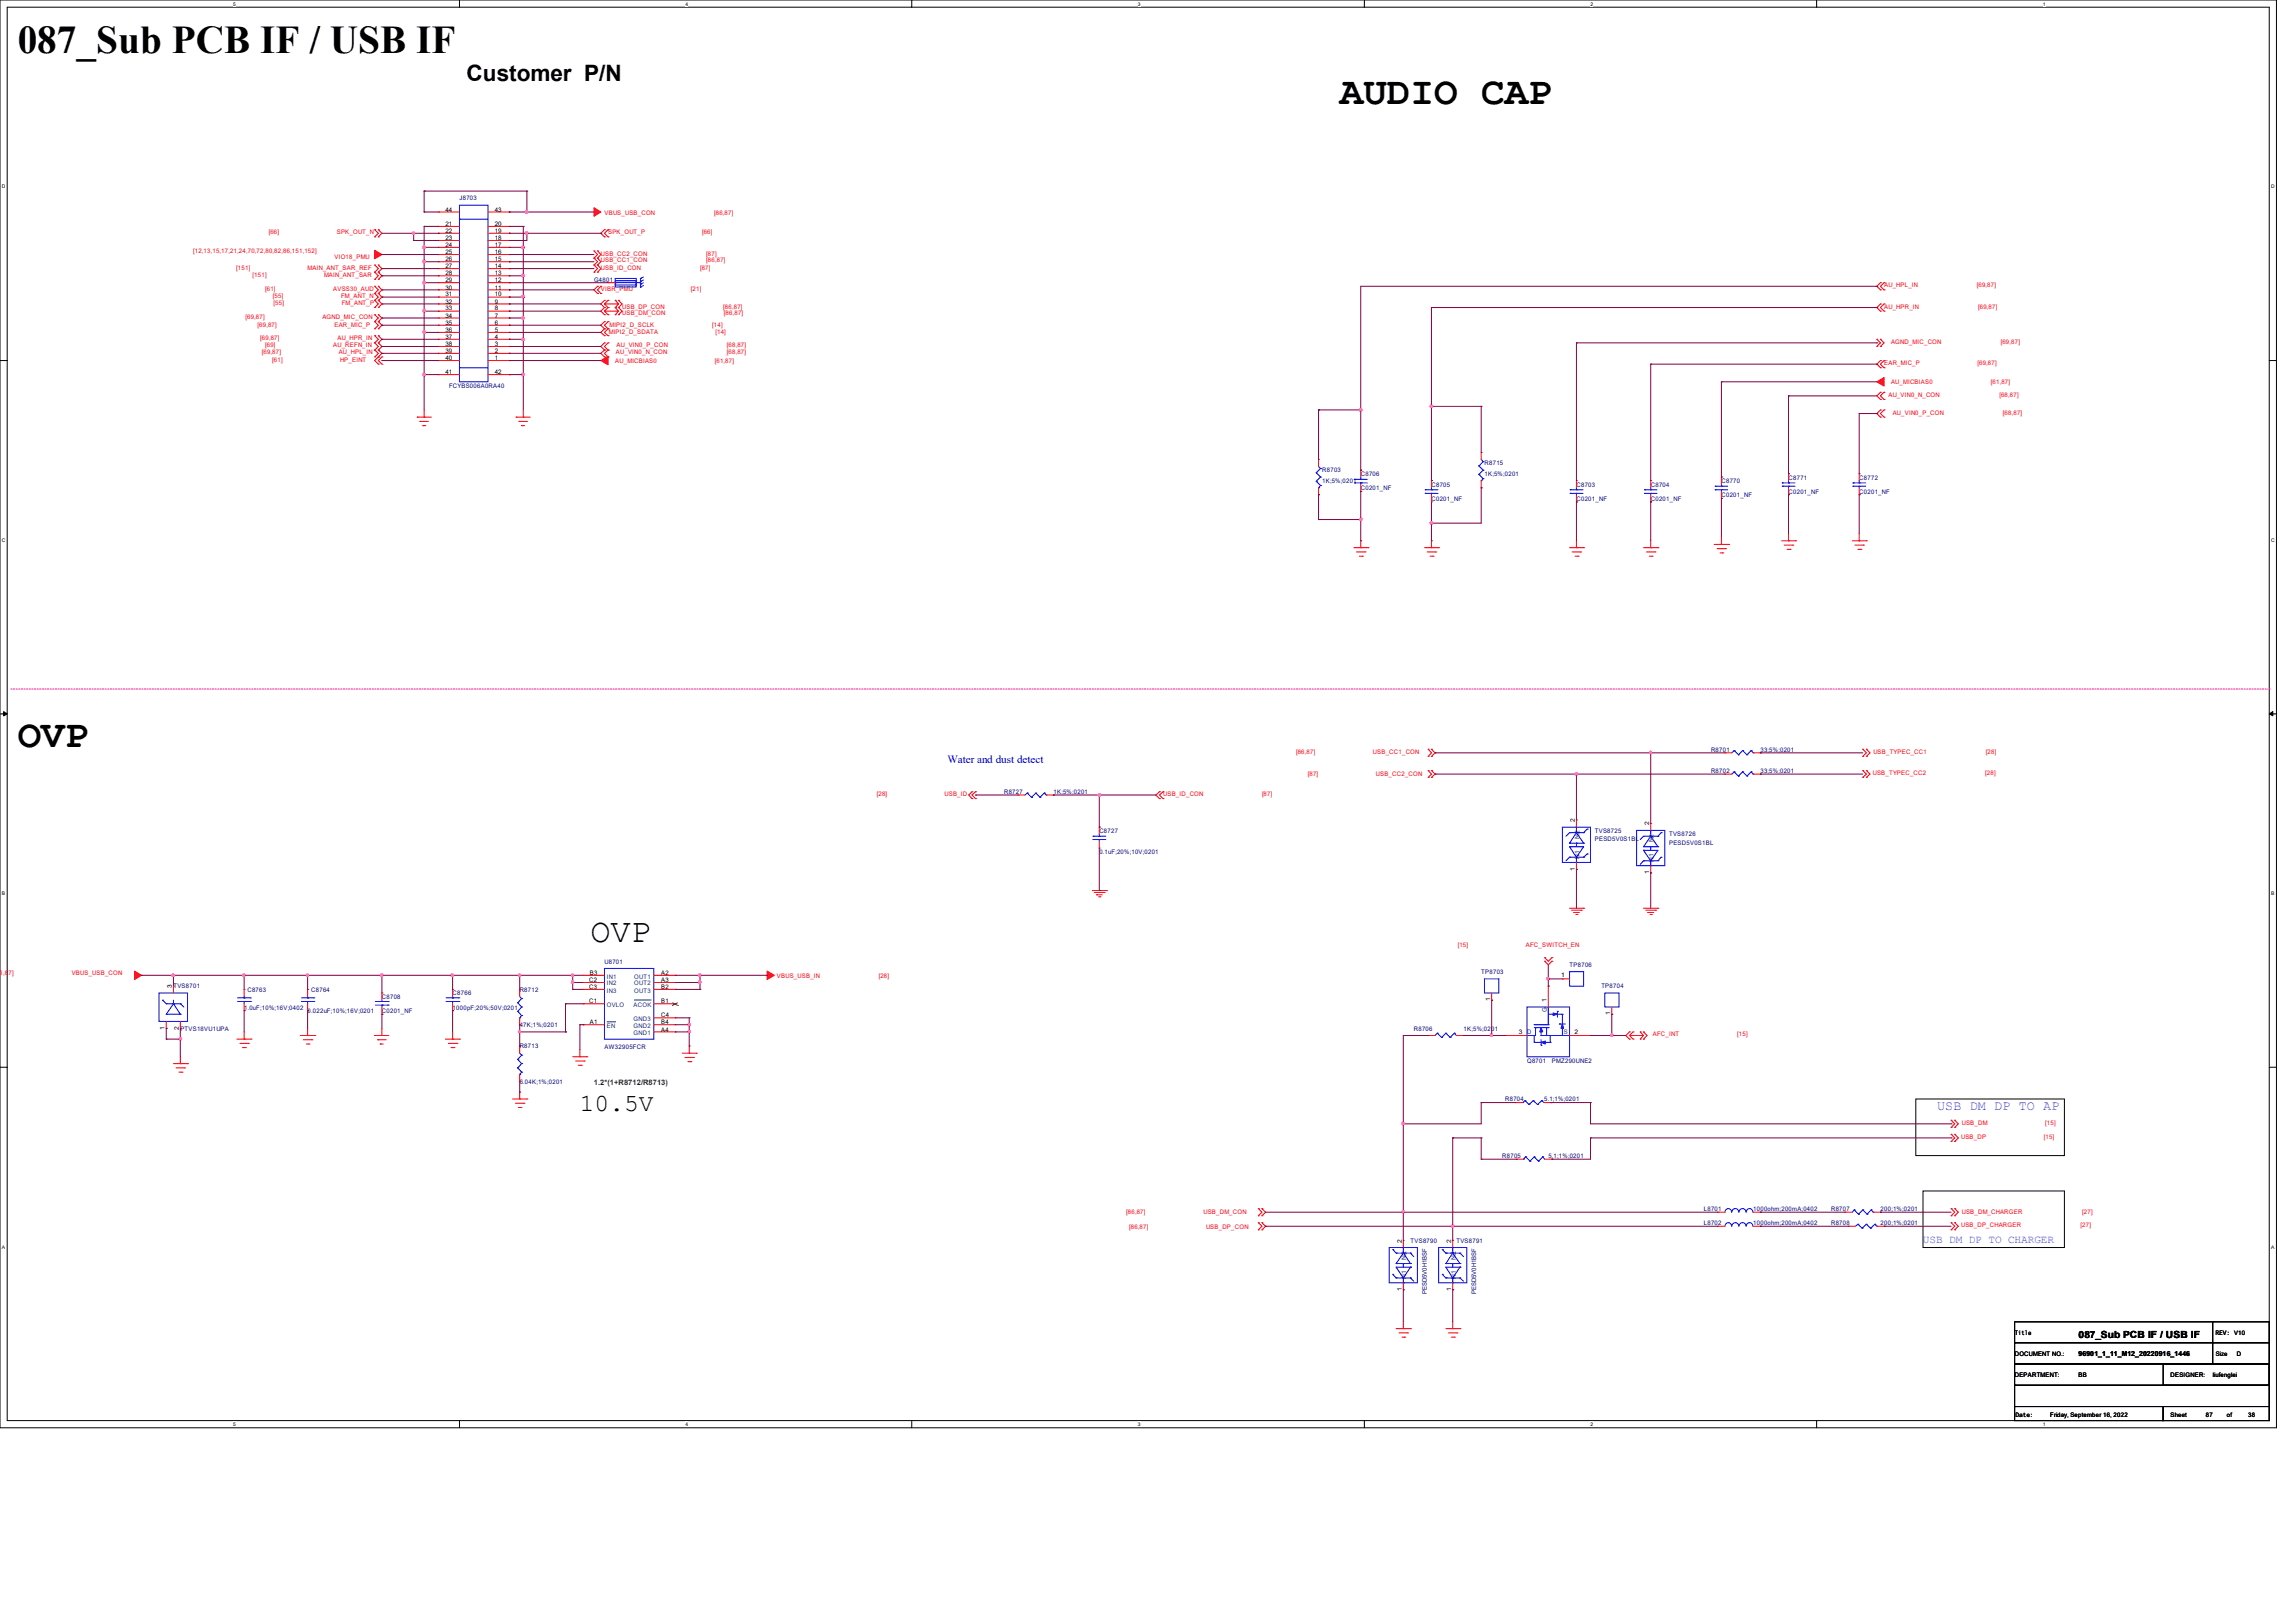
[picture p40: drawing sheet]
<svg xmlns="http://www.w3.org/2000/svg" width="297mm" height="210mm" viewBox="0 0 297 210" stroke-linecap="round" stroke-linejoin="round" font-family="sans-serif">
<defs><g id="words">
<g font-size="5.1">
<text x="2.3" y="6.9">087_Sub PCB IF / USB IF</text>
<text x="173.3" y="13.4">AUDIO CAP</text>
<text x="2.3" y="96.6">OVP</text>
</g>
<text font-size="4.4" x="76.4" y="121.9">OVP</text>
<text font-size="3.2" x="75" y="143.8">10.5V</text>
<text font-size="2.9" x="60.4" y="10.5">Customer P/N</text>
<text font-size="1.7" fill="#8000ff" x="250.6" y="143.6">USB DM DP TO AP</text>
<text font-size="1.4" fill="#00f" x="122.6" y="98.7">Water and dust detect</text>
<text font-size="1.4" fill="#8000ff" x="248.7" y="160.8">USB DM DP TO CHARGER</text>
<text font-size="1.3" x="268.9" y="173.1">087_Sub PCB IF / USB IF</text>
<text font-size="1" fill="#008000" x="76.8" y="140.4">1.2*(1+R8712/R8713)</text>
<text font-size=".9" x="268.9" y="175.5">96901_1_11_M12_20220916_1446</text>
<g font-size=".8">
<text x="57.6" y="29.2">21</text>
<text x="57.6" y="27.4">44</text>
<text x="64" y="29.2">20</text>
<text x="64" y="27.4">43</text>
<text x="57.6" y="30.1">22</text>
<text x="57.6" y="31">23</text>
<text x="57.6" y="32">24</text>
<text x="57.6" y="32.9">25</text>
<text x="57.6" y="33.8">26</text>
<text x="57.6" y="34.7">27</text>
<text x="57.6" y="35.6">28</text>
<text x="64" y="35.6">13</text>
<text x="64" y="34.7">14</text>
<text x="64" y="33.8">15</text>
<text x="64" y="32.9">16</text>
<text x="64" y="32">17</text>
<text x="64" y="31">18</text>
<text x="64" y="30.1">19</text>
<text x="57.6" y="36.5">29</text>
<text x="57.6" y="37.5">30</text>
<text x="57.6" y="38.4">31</text>
<text x="57.6" y="39.3">32</text>
<text x="57.6" y="40.2">33</text>
<text x="57.6" y="41.1">34</text>
<text x="64" y="41.1">7</text>
<text x="64" y="40.2">8</text>
<text x="64" y="39.3">9</text>
<text x="64" y="38.4">10</text>
<text x="64" y="37.5">11</text>
<text x="64" y="36.5">12</text>
<text x="57.6" y="42">35</text>
<text x="57.6" y="42.9">36</text>
<text x="57.6" y="43.9">37</text>
<text x="57.6" y="44.7">38</text>
<text x="57.6" y="45.7">39</text>
<text x="57.6" y="46.6">40</text>
<text x="64" y="46.6">1</text>
<text x="64" y="45.7">2</text>
<text x="64" y="44.7">3</text>
<text x="64" y="43.9">4</text>
<text x="64" y="42.9">5</text>
<text x="64" y="42">6</text>
<text x="57.6" y="48.4">41</text>
<text x="64" y="48.4">42</text>
<text x="203.7" y="106.4" transform="rotate(-90 203.7 106.4)">2</text>
<text x="213.3" y="106.8" transform="rotate(-90 213.3 106.8)">2</text>
<text x="203.7" y="112.7" transform="rotate(-90 203.7 112.7)">1</text>
<text x="213.3" y="113.1" transform="rotate(-90 213.3 113.1)">1</text>
<text x="22.2" y="127.8" transform="rotate(-90 22.2 127.8)">3</text>
<text x="76.2" y="129.8">C1</text>
<text x="76.2" y="127">C2</text>
<text x="76.2" y="128">C3</text>
<text x="76.3" y="126.2">B3</text>
<text x="85.5" y="126.2">A2</text>
<text x="85.5" y="127">A3</text>
<text x="85.5" y="129.8">B1</text>
<text x="85.5" y="128">B2</text>
<text x="85.5" y="131.6">C4</text>
<text x="192.7" y="129.6" transform="rotate(-90 192.7 129.6)">1</text>
<text x="200.1" y="129.7" transform="rotate(-90 200.1 129.7)">1</text>
<text x="202" y="126.5">1</text>
<text x="208.3" y="131.4" transform="rotate(-90 208.3 131.4)">1</text>
<text x="21.3" y="133.3" transform="rotate(-90 21.3 133.3)">1</text>
<text x="23.1" y="133.3" transform="rotate(-90 23.1 133.3)">2</text>
<text x="76.3" y="132.5">A1</text>
<text x="85.5" y="133.5">A4</text>
<text x="85.5" y="132.5">B4</text>
<text x="196.4" y="133.8">3</text>
<text x="203.7" y="133.8">2</text>
<text x="181.3" y="160.8" transform="rotate(-90 181.3 160.8)">2</text>
<text x="187.7" y="160.8" transform="rotate(-90 187.7 160.8)">2</text>
<text x="181.3" y="167.1" transform="rotate(-90 181.3 167.1)">1</text>
<text x="187.7" y="167.1" transform="rotate(-90 187.7 167.1)">1</text>
<text x="260.6" y="172.7">Title</text>
<text x="286.6" y="172.7">REV: V10</text>
<text x="260.6" y="175.4">DOCUMENT NO.:</text>
<text x="260.6" y="178.2">DEPARTMENT:</text>
<text x="268.9" y="178.2">BB</text>
<text x="280.8" y="178.2">DESIGNER:</text>
<text x="286.2" y="178.2">liufenglei</text>
<text x="286.6" y="175.4">Size</text>
<text x="289.4" y="175.4">D</text>
<text x="260.7" y="183.3">Date:</text>
<text x="265.2" y="183.3">Friday, September 16, 2022</text>
<text x="280.8" y="183.3">Sheet</text>
<text x="285.3" y="183.3">87</text>
<text x="288.1" y="183.3">of</text>
<text x="290.8" y="183.3">38</text>
</g>
<g font-size=".8" fill="#000080">
<text x="59.4" y="25.9">J8703</text>
<text x="76.8" y="36.4">G4801</text>
<text x="58.1" y="50.2">FCYBS006A0RA40</text>
<text x="171" y="61.1">R8703</text>
<text x="171" y="62.5">1K;5%;0201</text>
<text x="176" y="61.6">C8706</text>
<text x="176" y="63.4">C0201_NF</text>
<text x="185.2" y="62.9">C8705</text>
<text x="185.2" y="64.8">C0201_NF</text>
<text x="192" y="60.2">R8715</text>
<text x="192" y="61.6">1K;5%;0201</text>
<text x="203.9" y="62.9">C8703</text>
<text x="203.9" y="64.8">C0201_NF</text>
<text x="213.5" y="62.9">C8704</text>
<text x="213.5" y="64.8">C0201_NF</text>
<text x="222.7" y="62.5">C8770</text>
<text x="222.7" y="64.3">C0201_NF</text>
<text x="231.4" y="62.1">C8771</text>
<text x="231.4" y="63.9">C0201_NF</text>
<text x="240.5" y="62.1">C8772</text>
<text x="240.5" y="63.9">C0201_NF</text>
<text x="221.3" y="100">R8702</text>
<text x="221.3" y="97.2">R8701</text>
<text x="227.7" y="100">33;5%;0201</text>
<text x="227.7" y="97.2">33;5%;0201</text>
<text x="129.9" y="102.7">R8727</text>
<text x="136.3" y="102.7">1K;5%;0201</text>
<text x="142.2" y="107.8">C8727</text>
<text x="206.3" y="107.8">TVS8725</text>
<text x="142.2" y="110.5">0.1uF;20%;10V;0201</text>
<text x="206.3" y="108.9">PESD5V0S1BL</text>
<text x="215.9" y="108.2">TVS8726</text>
<text x="215.9" y="109.3">PESD5V0S1BL</text>
<text x="78.2" y="124.7">U8701</text>
<text x="203" y="125.1">TP8706</text>
<text x="22.4" y="127.9">TVS8701</text>
<text x="31.6" y="130.6">1.0uF;10%;16V;0402</text>
<text x="32" y="128.4">C8763</text>
<text x="39.8" y="131.1">0.022uF;10%;16V;0201</text>
<text x="40.3" y="128.4">C8764</text>
<text x="49.4" y="129.2">C8708</text>
<text x="49.4" y="131.1">C0201_NF</text>
<text x="58.6" y="128.8">C8766</text>
<text x="58.6" y="130.6">1000pF;20%;50V;0201</text>
<text x="67.2" y="128.4">R8712</text>
<text x="191.6" y="126.1">TP8703</text>
<text x="207.1" y="127.9">TP8704</text>
<text x="23.3" y="133.4">PTVS18VU1UPA</text>
<text x="67.2" y="132.9">47K;1%;0201</text>
<text x="67.2" y="135.6">R8713</text>
<text x="78.2" y="135.8">AW32905FCR</text>
<text x="182.9" y="133.4">R8706</text>
<text x="189.3" y="133.4">1K;5%;0201</text>
<text x="197.5" y="137.5">Q8701</text>
<text x="200.8" y="137.5">PMZ290UNE2</text>
<text x="67.2" y="140.2">6.04K;1%;0201</text>
<text x="194.7" y="142.5">R8704</text>
<text x="199.7" y="142.5">5.1;1%;0201</text>
<text x="194.3" y="149.8">R8705</text>
<text x="200.3" y="149.8">5.1;1%;0201</text>
<text x="182.5" y="160.8">TVS8790</text>
<text x="188.4" y="160.8">TVS8791</text>
<text x="220.4" y="156.7">L8701</text>
<text x="220.4" y="158.5">L8702</text>
<text x="226.8" y="156.7">1000ohm;200mA;0402</text>
<text x="226.8" y="158.5">1000ohm;200mA;0402</text>
<text x="236.9" y="158.5">R8708</text>
<text x="236.9" y="156.7">R8707</text>
<text x="243.3" y="158.5">200;1%;0201</text>
<text x="243.3" y="156.7">200;1%;0201</text>
<text x="184.6" y="167.4" transform="rotate(-90 184.6 167.4)">PESD5V0H1BSF</text>
<text x="191" y="167.4" transform="rotate(-90 191 167.4)">PESD5V0H1BSF</text>
</g>
<g font-size=".8" fill="#f00">
<text x="78.2" y="27.8">VBUS_USB_CON</text>
<text x="92.4" y="27.8">[86,87]</text>
<text x="25" y="32.8">[12,13,15,17,21,24,70,72,80,82,86,151,152]</text>
<text x="30.6" y="34.9">[151]</text>
<text x="32.7" y="35.8">[151]</text>
<text x="34.8" y="30.3">[66]</text>
<text x="39.8" y="34.9">MAIN_ANT_SAR_REF</text>
<text x="41.9" y="35.8">MAIN_ANT_SAR</text>
<text x="43.3" y="33.5">VIO18_PMU</text>
<text x="43.6" y="30.3">SPK_OUT_N</text>
<text x="77.7" y="33.1">USB_CC2_CON</text>
<text x="77.7" y="34">USB_CC1_CON</text>
<text x="77.7" y="34.9">USB_ID_CON</text>
<text x="78.7" y="30.3">SPK_OUT_P</text>
<text x="90.6" y="34.9">[87]</text>
<text x="90.8" y="30.3">[66]</text>
<text x="91.4" y="33.1">[87]</text>
<text x="91.4" y="34">[86,87]</text>
<text x="31.8" y="41.3">[69,87]</text>
<text x="34.3" y="37.6">[61]</text>
<text x="35.3" y="38.5">[55]</text>
<text x="35.4" y="39.5">[55]</text>
<text x="41.7" y="41.3">AGND_MIC_CON</text>
<text x="43.1" y="37.6">AVSS30_AUD</text>
<text x="44.1" y="38.5">FM_ANT_N</text>
<text x="44.2" y="39.5">FM_ANT_P</text>
<text x="77.7" y="37.6">VIBR_PMU</text>
<text x="80.5" y="39.9">USB_DP_CON</text>
<text x="80.5" y="40.8">USB_DM_CON</text>
<text x="89.4" y="37.6">[21]</text>
<text x="93.6" y="39.9">[86,87]</text>
<text x="93.6" y="40.8">[86,87]</text>
<text x="243.7" y="37.2">AU_HPL_IN</text>
<text x="243.7" y="39.9">AU_HPR_IN</text>
<text x="255.7" y="37.2">[69,87]</text>
<text x="255.9" y="39.9">[69,87]</text>
<text x="33.3" y="42.3">[69,87]</text>
<text x="33.7" y="44">[69,87]</text>
<text x="33.9" y="45.8">[69,87]</text>
<text x="34.3" y="45">[69]</text>
<text x="35.2" y="46.8">[61]</text>
<text x="43.1" y="45">AU_REFN_IN</text>
<text x="43.3" y="42.3">EAR_MIC_P</text>
<text x="43.6" y="44">AU_HPR_IN</text>
<text x="43.8" y="45.8">AU_HPL_IN</text>
<text x="44" y="46.8">HP_EINT</text>
<text x="78.7" y="43.2">MIPI2_D_SDATA</text>
<text x="78.8" y="42.3">MIPI2_D_SCLK</text>
<text x="79.6" y="46.9">AU_MICBIAS0</text>
<text x="79.7" y="45.8">AU_VIN0_N_CON</text>
<text x="79.8" y="45">AU_VIN0_P_CON</text>
<text x="92.1" y="42.3">[14]</text>
<text x="92.5" y="46.9">[61,87]</text>
<text x="92.5" y="43.2">[14]</text>
<text x="94" y="45">[68,87]</text>
<text x="94" y="45.8">[68,87]</text>
<text x="243.7" y="47.2">EAR_MIC_P</text>
<text x="244.6" y="44.5">AGND_MIC_CON</text>
<text x="255.8" y="47.2">[69,87]</text>
<text x="258.8" y="44.5">[69,87]</text>
<text x="244.3" y="51.4">AU_VIN0_N_CON</text>
<text x="244.6" y="49.7">AU_MICBIAS0</text>
<text x="244.8" y="53.6">AU_VIN0_P_CON</text>
<text x="257.5" y="49.7">[61,87]</text>
<text x="258.6" y="51.4">[68,87]</text>
<text x="259.1" y="53.6">[68,87]</text>
<text x="167.7" y="97.6">[86,87]</text>
<text x="169.2" y="100.5">[87]</text>
<text x="177.6" y="97.6">USB_CC1_CON</text>
<text x="178" y="100.5">USB_CC2_CON</text>
<text x="242.2" y="100.2">USB_TYPEC_CC2</text>
<text x="242.3" y="97.6">USB_TYPEC_CC1</text>
<text x="256.8" y="100.2">[28]</text>
<text x="256.9" y="97.6">[28]</text>
<text x="113.4" y="103">[28]</text>
<text x="122.2" y="103">USB_ID</text>
<text x="150.5" y="103">USB_ID_CON</text>
<text x="163.2" y="103">[87]</text>
<text x="188.6" y="122.5">[15]</text>
<text x="197.4" y="122.5">AFC_SWITCH_EN</text>
<text x="-.7" y="126.2">[86,87]</text>
<text x="9.3" y="126.2">VBUS_USB_CON</text>
<text x="100.5" y="126.5">VBUS_USB_IN</text>
<text x="113.7" y="126.5">[28]</text>
<text x="213.8" y="134.1">AFC_INT</text>
<text x="224.7" y="134.1">[15]</text>
<text x="253.7" y="147.4">USB_DP</text>
<text x="253.8" y="145.6">USB_DM</text>
<text x="264.4" y="147.4">[15]</text>
<text x="264.6" y="145.6">[15]</text>
<text x="145.7" y="157.1">[86,87]</text>
<text x="146.1" y="159">[86,87]</text>
<text x="155.7" y="157.1">USB_DM_CON</text>
<text x="156" y="159">USB_DP_CON</text>
<text x="253.7" y="158.8">USB_DP_CHARGER</text>
<text x="253.8" y="157.1">USB_DM_CHARGER</text>
<text x="269.1" y="158.8">[27]</text>
<text x="269.3" y="157.1">[27]</text>
</g>
<g font-size=".8" fill="#004080">
<text x="204.3" y="111.1" transform="rotate(-90 204.3 111.1)">N1</text>
<text x="204.3" y="108.6" transform="rotate(-90 204.3 108.6)">N2</text>
<text x="213.9" y="111.5" transform="rotate(-90 213.9 111.5)">N1</text>
<text x="213.9" y="109" transform="rotate(-90 213.9 109)">N2</text>
<text x="78.5" y="126.6">IN1</text>
<text x="78.5" y="130.3">OVLO</text>
<text x="78.5" y="127.5">IN2</text>
<text x="78.5" y="128.4">IN3</text>
<text x="82" y="130.3">ACOK</text>
<text x="82" y="126.6">OUT1</text>
<text x="82" y="127.5">OUT2</text>
<text x="82" y="128.4">OUT3</text>
<text x="200.1" y="131" transform="rotate(-90 200.1 131)">G</text>
<text x="78.5" y="133">EN</text>
<text x="82" y="133.9">GND1</text>
<text x="82" y="133">GND2</text>
<text x="82" y="132.1">GND3</text>
<text x="197.5" y="133.8">D</text>
<text x="202.3" y="133.8">S</text>
<text x="181.9" y="165.5" transform="rotate(-90 181.9 165.5)">N1</text>
<text x="181.9" y="163" transform="rotate(-90 181.9 163)">N2</text>
<text x="188.3" y="165.5" transform="rotate(-90 188.3 165.5)">N1</text>
<text x="188.3" y="163" transform="rotate(-90 188.3 163)">N2</text>
</g>
<g font-size=".6">
<text x="30.2" y=".7">5</text>
<text x="88.7" y=".7">4</text>
<text x="147.2" y=".7">3</text>
<text x="205.7" y=".7">2</text>
<text x="264.2" y=".7">1</text>
<text x=".3" y="24.4">D</text>
<text x="293.8" y="24.4">D</text>
<text x=".3" y="70.1">C</text>
<text x="293.8" y="70.1">C</text>
<text x=".3" y="115.8">B</text>
<text x="293.8" y="115.8">B</text>
<text x=".3" y="161.5">A</text>
<text x="293.8" y="161.5">A</text>
<text x="30.2" y="184.5">5</text>
<text x="88.7" y="184.5">4</text>
<text x="147.2" y="184.5">3</text>
<text x="205.7" y="184.5">2</text>
<text x="264.2" y="184.5">1</text>
</g>
</g></defs>
<path d="M0 0h294.5v184.7h-294.5zM.9 .9h292.6v182.9h-292.6z" fill="none" stroke="#000" stroke-width=".13"/>
<g fill="#fff">
<path d="M30.2 .1h.3v.7h-.3z"/>
<path d="M30.2 183.9h.3v.8h-.3z"/>
</g>
<path d="M59.4 0v.9M59.4 183.8v.9" fill="none" stroke="#000" stroke-width=".13"/>
<g fill="#fff">
<path d="M88.7 .1h.3v.7h-.3z"/>
<path d="M88.7 183.9h.3v.8h-.3z"/>
</g>
<path d="M117.9 0v.9M117.9 183.8v.9" fill="none" stroke="#000" stroke-width=".13"/>
<g fill="#fff">
<path d="M147.2 .1h.3v.7h-.3z"/>
<path d="M147.2 183.9h.3v.8h-.3z"/>
</g>
<path d="M176.5 0v.9M176.5 183.8v.9" fill="none" stroke="#000" stroke-width=".13"/>
<g fill="#fff">
<path d="M205.7 .1h.4v.7h-.4z"/>
<path d="M205.7 183.9h.4v.8h-.4z"/>
</g>
<path d="M235 0v.9M235 183.8v.9" fill="none" stroke="#000" stroke-width=".13"/>
<g fill="#fff">
<path d="M264.2 .1h.4v.7h-.4z"/>
<path d="M264.2 183.9h.4v.8h-.4z"/>
<path d="M.3 23.8h.4v.7h-.4z"/>
<path d="M293.8 23.8h.5v.7h-.5z"/>
<path d="M.3 69.5h.4v.7h-.4z"/>
<path d="M293.8 69.5h.5v.7h-.5z"/>
</g>
<path d="M0 46.7h.9M293.5 46.7h1" fill="none" stroke="#000" stroke-width=".13"/>
<g fill="#fff">
<path d="M.3 115.2h.4v.8h-.4z"/>
<path d="M293.8 115.2h.4v.8h-.4z"/>
</g>
<path d="M0 92.4h.9M293.5 92.4h1" fill="none" stroke="#000" stroke-width=".13"/>
<path d="M.5 92.1l.4 .3-.4 .2zM293.5 92.4l.5-.3v.5z" fill="#000" stroke="#000" stroke-width=".13"/>
<g fill="#fff">
<path d="M.3 161h.3v.7h-.3z"/>
<path d="M293.8 161h.4v.7h-.4z"/>
</g>
<g fill="none" stroke="#000" stroke-width=".13">
<path d="M0 138.1h.9M293.5 138.1h1M247.8 142.2h19.2v7.3h-19.2zM248.8 154.1h18.2v7.3h-18.2zM260.6 171h25.6v2.7h-25.6zM260.6 173.7h25.6v2.8h-25.6zM260.6 179.2h32.9v2.8h-32.9zM260.6 176.5h32.9v2.7h-32.9zM279.8 176.5h13.7v2.7h-13.7zM286.2 171h7.3v2.7h-7.3zM286.2 173.7h7.3v2.8h-7.3zM260.6 182h19.2v1.8h-19.2z"/>
<path d="M279.8 182h13.7v1.8h-13.7z"/>
</g>
<path d="M1.4 89.2h292.1M293.5 89.2h.1" fill="none" stroke="#f0f" stroke-width=".13" stroke-dasharray=".2 .2"/>
<g fill="none" stroke="#f00" stroke-width=".13">
<path d="M48.5 37h.1M48.5 38h.1M48.5 38.9h.1M48.5 39.8h.1M48.5 30.6h.1M48.5 29.7h.1M48.5 34.3h.1M48.5 35.2h.1M48.5 36.2h.1M48.5 37l.4 .5-.4 .5M48.5 38l.4 .4-.4 .5M48.5 38.9l.4 .4-.4 .5"/>
<path d="M48.5 29.7l.4 .5-.4 .4M48.5 34.3l.4 .5-.4 .4M48.5 35.2l.4 .5-.4 .5M48.9 38h.1M48.9 37h.1M48.9 38.9h.1M48.9 39.8h.1M48.9 29.7h.1M48.9 30.6h.1M48.9 35.2h.1M48.9 34.3h.1M48.9 36.2h.1"/>
<path d="M48.9 37l.5 .5-.5 .5M48.9 38l.5 .4-.5 .5M48.9 38.9l.5 .4-.5 .5M48.9 29.7l.5 .5-.5 .4M48.9 34.3l.5 .5-.5 .4M48.9 35.2l.5 .5-.5 .5M56.7 29.3h.1M56.7 30.2h.1M56.7 31.1h.1M56.7 32h.1M56.7 32.9h.1M56.7 33.9h.1"/>
<path d="M56.7 34.8h.1M56.7 35.7h.1M56.7 36.6h.1M56.7 37.5h.1M56.7 38.4h.1M56.7 39.3h.1M56.7 27.4h.1M56.7 39.3h2.7M56.7 38.4h2.7M56.7 37.5h2.7M56.7 36.6h2.7M56.7 35.7h2.7"/>
<path d="M56.7 34.8h2.7M56.7 33.9h2.7M56.7 32.9h2.7M56.7 32h2.7M56.7 31.1h2.7M56.7 30.2h2.7M56.7 29.3h2.7M56.7 27.4h2.7M63.1 39.3h2.8M63.1 38.4h2.8M63.1 37.5h2.8M63.1 36.6h2.8"/>
<path d="M63.1 35.7h2.8M63.1 34.8h2.8M63.1 33.9h2.8M63.1 32.9h2.8M63.1 32h2.8M63.1 31.1h2.8M63.1 30.2h2.8M63.1 29.3h2.8M63.1 27.4h2.8M65.9 39.3h.1M65.9 38.4h.1M65.9 37.5h.1"/>
<path d="M65.9 36.6h.1M65.9 35.7h.1M65.9 34.8h.1M65.9 33.9h.1M65.9 32.9h.1M65.9 32h.1M65.9 31.1h.1M65.9 30.2h.1M65.9 29.3h.1M65.9 27.4h.1M76.8 32.5h.1M76.8 33.4h.1"/>
<path d="M76.8 34.3h.1M76.8 35.2h.1M76.8 32.5l.5 .4-.5 .5M76.8 33.4l.5 .5-.5 .4M76.8 34.3l.5 .5-.5 .4M77.3 37h.1M77.3 38h.1M77.3 32.5h.1M77.3 33.4h.1M77.3 34.3h.1M77.3 35.2h.1M77.3 37l-.5 .5 .5 .5"/>
<path d="M77.3 32.5l.4 .4-.4 .5M77.3 33.4l.4 .5-.4 .4M77.3 34.3l.4 .5-.4 .4M77.7 38h.1M77.7 37h.1M77.7 37l-.4 .5 .4 .5M78.2 39.8h.1M78.2 38.9h.1M78.2 39.3h.1M78.2 29.7h.1M78.2 30.6h.1M78.2 38.9l-.5 .4 .5 .5"/>
<path d="M78.2 39.3l.5 .5M78.2 39.3h1.8M78.2 39.8l-.5 .5 .5 .4M78.2 29.7l-.5 .5 .5 .4M78.7 38.9h.1M78.7 39.8h.1M78.7 30.6h.1M78.7 29.7h.1M78.7 36.6h.1M78.7 38.9l-.5 .4M78.7 39.8l-.5 .5M78.7 29.7l-.5 .5 .5 .4"/>
<path d="M78.7 36.6h.9M79.6 38.9h.1M79.6 39.8h.1M79.6 38.9l.4 .4M79.6 39.8l.4 .5M80 38.9h.1M80 39.8h.1M80 38.9l.5 .4-.5 .5M80 39.3l-.4 .5M80 39.8l.5 .5-.5 .4M243.2 36.6h.1M243.2 37.5h.1"/>
<path d="M243.2 39.3h.1M243.2 36.6l-.4 .4 .4 .5M243.2 39.3l-.4 .5 .4 .5M243.7 37.5h.1M243.7 36.6h.1M243.7 39.3h.1M243.7 36.6l-.5 .4 .5 .5M243.7 39.3l-.5 .5 .5 .5M48.5 41.6h.1M48.5 40.7h.1M48.5 42.5h.1M48.5 44.4h.1"/>
<path d="M48.5 43.4h.1M48.5 45.3h.1M48.5 46.2h.1M48.5 40.7l.4 .4-.4 .5M48.5 41.6l.4 .5-.4 .4M48.5 43.4l.4 .5-.4 .5M48.5 44.4l.4 .4-.4 .5M48.5 45.3l.4 .4-.4 .5M48.9 40.7h.1M48.9 41.6h.1M48.9 42.5h.1M48.9 43.4h.1"/>
<path d="M48.9 44.4h.1M48.9 45.3h.1M48.9 46.2h.1M48.9 47.1h.1M48.9 40.7l.5 .4-.5 .5M48.9 41.6l.5 .5-.5 .4M48.9 43.4l.5 .5-.5 .5M48.9 44.4l.5 .4-.5 .5M48.9 45.3l.5 .4-.9 1 .4 .4M49.4 47.1h.1M49.4 46.2h.1M49.4 46.2l-.5 .5 .5 .4"/>
<path d="M54 54h.1M54 54h1.8M54.3 54.5h.1M54.3 54.5h1.1M54.7 55.1h.1M54.7 55.1h.4M54.9 54h.1M54.9 53v1M56.7 40.3h.1M56.7 41.1h.1M56.7 42.1h.1M56.7 43h.1"/>
<path d="M56.7 43.9h.1M56.7 44.8h.1M56.7 45.7h.1M56.7 46.7h.1M56.7 48.5h.1M56.7 40.3h2.7M56.7 46.7h2.7M56.7 45.7h2.7M56.7 44.8h2.7M56.7 43.9h2.7M56.7 43h2.7M56.7 42.1h2.7"/>
<path d="M56.7 41.1h2.7M56.7 48.5h2.7M63.1 40.3h2.8M63.1 46.7h2.8M63.1 45.7h2.8M63.1 44.8h2.8M63.1 43.9h2.8M63.1 43h2.8M63.1 42.1h2.8M63.1 41.1h2.8M63.1 48.5h2.8M65.9 46.7h.1"/>
<path d="M65.9 45.7h.1M65.9 44.8h.1M65.9 43.9h.1M65.9 43h.1M65.9 42.1h.1M65.9 41.1h.1M65.9 40.3h.1M65.9 48.5h.1M66.8 54h.1M66.8 54h1.8M67.1 54.5h.1M67.1 54.5h1.1"/>
<path d="M67.5 55.1h.1M67.5 55.1h.4M67.7 54h.1M67.7 53v1M78.2 40.7h.1M78.2 40.3h.1M78.2 42.5h.1M78.2 41.6h.1M78.2 43.4h.1M78.2 45.3h.1M78.2 44.4h.1M78.2 46.2h.1"/>
<path d="M78.2 41.6l-.5 .5 .5 .4M78.2 42.5l-.5 .5 .5 .4M78.2 40.3l.5 .4M78.2 40.3h1.8M78.2 44.4l-.5 .4 .5 .5M78.2 45.3l-.5 .4 .5 .5M78.7 40.7h.1M78.7 41.6h.1M78.7 42.5h.1M78.7 43.4h.1M78.7 44.4h.1M78.7 45.3h.1"/>
<path d="M78.7 46.2h.1M78.7 41.6l-.5 .5 .5 .4M78.7 42.5l-.5 .5 .5 .4M78.7 44.4l-.5 .4 .5 .5M78.7 45.3l-.5 .4 .5 .5M79.6 40.7h.1M80 40.7h.1M80 40.3l-.4 .4M170.6 59.4h.1M170.6 59.4v1M191.6 58.5h.1M191.6 58.5v.9"/>
<path d="M242.8 44.8h.1M242.8 43.9h.1M242.8 43.9l.4 .5-.4 .4M243.2 44.8h.1M243.2 43.9h.1M243.2 46.7h.1M243.2 47.6h.1M243.2 40.3h.1M243.2 51.7h.1M243.2 50.8h.1M243.2 54h.1M243.2 53h.1"/>
<path d="M243.2 43.9l.5 .5-.5 .4M243.2 46.7l-.4 .4 .4 .5M243.2 50.8l-.4 .4 .4 .5M243.2 53l-.4 .5 .4 .5M243.7 47.6h.1M243.7 46.7h.1M243.7 40.3h.1M243.7 50.8h.1M243.7 51.7h.1M243.7 53h.1M243.7 54h.1M243.7 46.7l-.5 .4 .5 .5"/>
<path d="M243.7 50.8l-.5 .4 .5 .5M243.7 53l-.5 .5 .5 .5M170.6 64h.1M170.6 63.1v.9M175.1 70.9h1.9M175.5 71.4h1.1M175.9 72h.3M176 70.9h.1M176 63.6h.1M176 60.8h.1M176 60.8v.9M176 62.7v.9"/>
<path d="M176 70v.9M176.2 72h.1M176.6 71.4h.1M177 70.9h.1M184.3 70.9h1.8M184.6 71.4h1.1M185 72h.4M185.2 70.9h.1M185.2 64.9h.1M185.2 62.2h.1M185.2 62.2v.9M185.2 64v.9"/>
<path d="M185.2 70v.9M185.4 72h.1M185.7 71.4h.1M186.1 70.9h.1M191.6 63.1h.1M191.6 62.2v.9M203 70.9h1.9M203.4 71.4h1.1M203.8 72h.3M203.9 70.9h.1M203.9 64.9h.1M203.9 62.2h.1"/>
<path d="M203.9 62.2v.9M203.9 64v.9M203.9 70v.9M204.1 72h.1M204.5 71.4h.1M204.9 70.9h.1M212.6 70.9h1.9M213 71.4h1.1M213.4 72h.3M213.5 70.9h.1M213.5 64.9h.1M213.5 62.2h.1"/>
<path d="M213.5 62.2v.9M213.5 64v.9M213.5 70v.9M213.7 72h.1M214.1 71.4h.1M214.5 70.9h.1M221.7 70.4h1.9M222.1 71h1.1M222.5 71.5h.3M222.7 70.4h.1M222.7 64.5h.1M222.7 61.7h.1"/>
<path d="M222.7 61.7v1M222.7 63.6v.9M222.7 69.5v.9M222.8 71.5h.1M223.2 71h.1M223.6 70.4h.1M230.5 70h1.8M230.8 70.5h1.1M231.2 71.1h.4M231.4 70h.1M231.4 64h.1M231.4 61.3h.1"/>
<path d="M231.4 61.3v.9M231.4 63.1v.9M231.4 69v1M231.6 71.1h.1M231.9 70.5h.1M232.3 70h.1M239.6 70h1.8M239.9 70.5h1.1M240.3 71.1h.4M240.5 70h.1M240.5 64h.1M240.5 61.3h.1"/>
<path d="M240.5 61.3v.9M240.5 63.1v.9M240.5 69v1M240.7 71.1h.1M241 70.5h.1M241.4 70h.1M184.7 96.9h.1M184.7 97.9h.1M184.7 99.7h.1M184.7 96.9l.5 .5-.5 .5M184.7 99.7l.5 .5-.5 .4M185.2 97.9h.1"/>
<path d="M185.2 96.9h.1M185.2 99.7h.1M185.2 96.9l.4 .5-.4 .5M185.2 99.7l.4 .5-.4 .4M223.1 97.4h.1M223.1 97.4h.9M226.8 97.4h.9M227.7 97.4h.1M241 97.9h.1M241 96.9h.1M241 99.7h.1M241 96.9l.4 .5-.4 .5"/>
<path d="M241 99.7l.4 .5-.4 .4M241.4 97.9h.1M241.4 96.9h.1M241.4 99.7h.1M241.4 96.9l.5 .5-.5 .5M241.4 99.7l.5 .5-.5 .4M125.7 102.4h.1M125.7 103.3h.1M125.7 102.4l-.4 .5 .4 .4M126.2 102.4h.1M126.2 103.3h.1M126.2 102.4l-.5 .5 .5 .4"/>
<path d="M131.7 102.9h.1M131.7 102.9h.9M135.3 102.9h1M136.3 102.9h.1M141.3 115.2h1.8M141.6 115.5h1.2M141.9 115.8h.1M141.9 115.8h.7M142.1 116h.2M142.2 109.7h.1M142.2 107h.1M142.2 107v.9"/>
<path d="M142.2 108.8v.9M142.3 116h.1M142.8 115.5h.1M143.1 115.2h.1M150 102.4h.1M150 103.3h.1M150 102.4l-.5 .5 .5 .4M150.5 103.3h.1M150.5 102.4h.1M150.5 102.4l-.5 .5 .5 .4M184.7 100.6h.1M185.2 100.6h.1"/>
<path d="M203 117.5h1.9M203.3 117.8h1.3M203.6 118.1h.1M203.6 118.1h.7M203.8 118.3h.2M203.9 112.5h.1M203.9 106.1h.1M203.9 106.1v.9M203.9 111.6v.9M204 118.3h.1M204.6 117.8h.1M204.9 117.5h.1"/>
<path d="M212.6 117.5h1.9M212.9 117.8h1.3M213.1 118.1h.1M213.1 118.1h.8M213.4 118.3h.2M213.5 112.9h.1M213.5 106.6h.1M213.5 106.6v.8M213.5 112v.9M213.6 118.3h.1M214.2 117.8h.1M214.5 117.5h.1"/>
<path d="M223.1 100.2h.1M223.1 100.2h.9M226.8 100.2h.9M227.7 100.2h.1M241 100.6h.1M241.4 100.6h.1M21.5 133.1h.1M21.5 132.2v.9M22.4 127.6h.1M22.4 137.6h1.9M22.4 127.6v.9M22.8 138.2h1.1"/>
<path d="M23.2 138.7h.3M23.3 137.6h.1M23.3 133.1h.1M23.3 132.2v.9M23.3 136.7v.9M23.5 138.7h.1M23.9 138.2h.1M24.3 137.6h.1M30.6 134.5h1.9M31 135h1.1M31.4 135.6h.3M31.6 134.5h.1"/>
<path d="M31.6 128h.1M31.6 130.8h.1M31.6 128v.9M31.6 129.9v.9M31.6 133.5v1M31.7 135.6h.1M32.1 135h.1M32.5 134.5h.1M38.9 134h1.8M39.2 134.5h1.1M39.6 135.1h.4M39.8 134h.1"/>
<path d="M39.8 128h.1M39.8 130.8h.1M39.8 128v.9M39.8 129.9v.9M39.8 133.1v.9M40 135.1h.1M40.3 134.5h.1M40.7 134h.1M48.5 134h.1M48.5 134h1.8M48.9 134.5h.1M48.9 134.5h1.1"/>
<path d="M49.2 135.1h.1M49.2 135.1h.4M49.4 134h.1M49.4 128.5h.1M49.4 131.2h.1M49.4 128.5v.9M49.4 130.3v.9M49.4 133.1v.9M57.6 134.5h1.8M58 135h1.1M58.3 135.6h.4M58.5 134.5h.1"/>
<path d="M58.5 128h.1M58.5 130.8h.1M58.5 128v.9M58.5 129.9v.9M58.5 133.5v1M58.7 135.6h.1M59.1 135h.1M59.4 134.5h.1M67.2 128h.1M67.2 132.6h.1M67.2 135.3h.1M67.2 139.9h.1"/>
<path d="M67.2 128v.9M67.2 131.7v.9M67.2 135.3v1M67.2 139v.9M74.1 136.7h1.8M74.5 137.3h1.1M74.8 137.8h.4M75 136.7h.1M75 135.8v.9M75.2 137.8h.1M75.4 132.6h.1M75.4 126.2h.1"/>
<path d="M75.4 129.9h.1M75.4 127.1h.1M75.4 128h.1M75.4 132.6h2.8M75.4 126.2h2.8M75.4 127.1h2.8M75.4 129.9h2.8M75.4 128h2.8M75.6 137.3h.1M75.9 136.7h.1M84.6 132.6h2.7M84.6 126.2h2.7"/>
<path d="M84.6 127.1h2.7M84.6 133.5h2.7M84.6 129.9h2.7M84.6 128h2.7M84.6 131.7h2.7M87.3 126.2h.1M87.3 127.1h.1M87.3 133.5h.1M87.3 129.9h.1M87.3 128h.1M87.3 132.6h.1M87.3 131.7h.1"/>
<path d="M88.3 136.3h1.8M88.6 136.8h1.1M89 137.4h.4M89.2 136.3h.1M89.2 135.3v1M89.4 137.4h.1M89.7 136.8h.1M90.1 136.3h.1M184.7 134h.1M184.7 134h.9M188.4 134h.9M189.3 134h.1"/>
<path d="M193 129.4h.1M193 128.5v.9M194.8 134h.1M194.8 134h2.7M199.8 124.4h.1M199.8 123.9h.1M199.8 124.4l.5 .4 .4-.4M199.8 123.9l.5 .5 .4-.5M200.3 127.6h.1M200.3 127.6v2.7M200.7 124.4h.1M200.7 123.9h.1"/>
<path d="M202.1 126.7h.1M202.1 126.7h.9M203 134h2.7M205.7 134h.1M208.5 131.2h.1M208.5 130.3v.9M210.8 133.5h.1M210.8 134.5h.1M210.8 134h.1M210.8 134h1.8M210.8 134l.4 .5M210.8 133.5l-.5 .5 .5 .5"/>
<path d="M211.2 134.5h.1M211.2 133.5h.1M211.2 133.5l-.4 .5M212.2 134.5h.1M212.2 133.5h.1M212.2 133.5l.4 .5M212.6 134.5h.1M212.6 133.5h.1M212.6 133.5l.5 .5-.5 .5M212.6 134l-.4 .5M66.3 142.2h1.9M66.7 142.7h1.1"/>
<path d="M67.1 143.3h.3M67.2 142.2h.1M67.2 141.3v.9M67.4 143.3h.1M67.8 142.7h.1M68.2 142.2h.1M162.8 156.4h.1M162.8 157.3h.1M162.8 158.2h.1M162.8 159.1h.1M162.8 156.4l.4 .4-.4 .5M162.8 158.2l.4 .5-.4 .4"/>
<path d="M163.2 157.3h.1M163.2 156.4h.1M163.2 159.1h.1M163.2 158.2h.1M163.2 156.4l.5 .4-.5 .5M163.2 158.2l.5 .5-.5 .4M196 142.7h.1M196 142.7h1M196.2 150h.1M196.2 150h.9M199.7 142.7h.9M199.8 150h.9"/>
<path d="M200.6 142.7h.1M200.7 150h.1M222.2 156.8h.1M222.2 158.7h.1M222.2 158.7h.9M222.2 156.8h.9M226.8 158.7h.9M226.8 156.8h.9M227.7 156.8h.1M227.7 158.7h.1M238.7 156.8h.1M238.7 156.8h.9"/>
<path d="M239.1 158.7h.1M239.1 158.7h.9M242.3 156.8h.9M242.8 158.7h.9M243.2 156.8h.1M243.7 158.7h.1M252.4 157.3h.1M252.4 156.4h.1M252.4 159.1h.1M252.4 158.2h.1M252.4 145.9h.1M252.4 144.9h.1"/>
<path d="M252.4 147.7h.1M252.4 146.8h.1M252.4 156.4l.5 .4-.5 .5M252.4 158.2l.5 .5-.5 .4M252.4 144.9l.5 .5-.5 .5M252.4 146.8l.5 .4-.5 .5M252.9 157.3h.1M252.9 156.4h.1M252.9 159.1h.1M252.9 158.2h.1M252.9 145.9h.1M252.9 144.9h.1"/>
<path d="M252.9 147.7h.1M252.9 146.8h.1M252.9 156.4l.4 .4-.4 .5M252.9 158.2l.4 .5-.4 .4M252.9 144.9l.4 .5-.4 .5M252.9 146.8l.4 .4-.4 .5M180.6 171.9h1.9M181 172.5h1.1M181.4 173h.3M181.5 171.9h.1M181.5 166.9h.1M181.5 160.5h.1"/>
<path d="M181.5 160.5v.9M181.5 166v.9M181.5 171v.9M181.7 173h.1M182.1 172.5h.1M182.5 171.9h.1M187 171.9h1.8M187.4 172.5h1.1M187.7 173h.4M187.9 171.9h.1M187.9 166.9h.1M187.9 160.5h.1"/>
<path d="M187.9 160.5v.9M187.9 166v.9M187.9 171v.9M188.1 173h.1M188.5 172.5h.1M188.8 171.9h.1"/>
</g>
<g fill="#f00" stroke="#f00" stroke-width=".13">
<path d="M17.4 125.6l.9 .6-.9 .5z" fill-rule="evenodd"/>
<path d="M99.2 125.6l1 .6-1 .5z" fill-rule="evenodd"/>
<path d="M242.8 49.4l.9-.5v1.1z" fill-rule="evenodd"/>
<path d="M76.8 26.9l.9 .5-.9 .6z" fill-rule="evenodd"/>
<path d="M48.5 32.4l.9 .5-.9 .6z" fill-rule="evenodd"/>
<path d="M77.7 46.7l1-.6v1.1z" fill-rule="evenodd"/>
</g>
<g fill="none" stroke="#00f" stroke-width=".13">
<path d="M59.4 26.5h3.7v22.9h-3.7zM59.4 28.4h.1M59.4 28.4h3.7M79.6 36.3h2.7v.6h-2.7zM79.6 36h2.7v1.1h-2.7zM79.6 36.6h.1M79.6 36.6h3.2M82.8 36.6h.1M82.8 37.1h.1M82.8 36.8h.1M82.8 36.4h.1M82.8 36h.1"/>
<path d="M82.8 36v1.1M83.2 37l-.4 .1M83.2 36.6l-.4 .2M83.2 36.2l-.4 .2M83.2 35.9l-.4 .1M59.4 47.6h.1M59.4 47.6h3.7M191.6 59.4l.3 .3M191.9 59.7h.1M191.9 59.7l-.6 .6M170.3 61.2h.1M170.3 62.3h.1"/>
<path d="M170.3 61.2l.5 .5M170.3 62.3l.5 .5M170.6 63.1h.1M170.6 60.4l.2 .2M170.8 60.6h.1M170.8 61.7h.1M170.8 62.8h.1M170.8 60.6l-.5 .6M170.8 61.7l-.5 .6M170.8 62.8l-.2 .3M175.2 62h.1M175.2 62.5h.1"/>
<path d="M175.2 62.5h1.7M175.2 62h1.7M176 62.5h.1M176 62h.1M176 61.7v.3M176 62.5v.2M184.4 63.4h.1M184.4 63.8h.1M184.4 63.4h1.6M184.4 63.8h1.6M185.2 63.8h.1M185.2 63.4h.1"/>
<path d="M185.2 63.1v.3M185.2 63.8v.2M191.3 60.3h.1M191.3 61.4h.1M191.3 60.3l.6 .5M191.3 61.4l.6 .5M191.6 62.2h.1M191.9 60.8h.1M191.9 61.9h.1M191.9 60.8l-.6 .6M191.9 61.9l-.3 .3M203.1 63.4h.1"/>
<path d="M203.1 63.8h.1M203.1 63.4h1.7M203.1 63.8h1.7M203.9 63.8h.1M203.9 63.4h.1M203.9 63.1v.3M203.9 63.8v.2M212.7 63.4h.1M212.7 63.8h.1M212.7 63.4h1.6M212.7 63.8h1.6M213.5 63.8h.1"/>
<path d="M213.5 63.4h.1M213.5 63.1v.3M213.5 63.8v.2M221.9 62.9h.1M221.9 63.4h.1M221.9 62.9h1.6M221.9 63.4h1.6M222.7 63.4h.1M222.7 62.9h.1M222.7 62.7v.2M222.7 63.4v.2M230.5 62.5h.1"/>
<path d="M230.5 62.9h.1M230.5 62.9h1.7M230.5 62.5h1.7M231.4 62.9h.1M231.4 62.5h.1M231.4 62.2v.3M231.4 62.9v.2M239.7 62.5h.1M239.7 62.9h.1M239.7 62.9h1.6M239.7 62.5h1.6M240.5 62.9h.1"/>
<path d="M240.5 62.5h.1M240.5 62.2v.3M240.5 62.9v.2M224.3 99.9h.1M224.3 97.1h.1M224.3 99.9l-.3 .3M224.3 99.9l.6 .5M224.3 97.1l-.3 .3M224.3 97.1l.6 .6M224.9 97.7h.1M225.4 99.9h.1M225.4 97.1h.1"/>
<path d="M225.4 99.9l-.5 .5M225.4 99.9l.6 .5M225.4 97.1l-.5 .6M225.4 97.1l.6 .6M226 97.7h.1M226.5 99.9h.1M226.5 97.1h.1M226.5 99.9l-.5 .5M226.5 99.9l.3 .3M226.5 97.1l-.5 .6M226.5 97.1l.3 .3M226.8 97.4h.1"/>
<path d="M132.9 102.6h.1M132.9 102.6l-.3 .3M132.9 102.6l.5 .6M133.4 103.2h.1M134 102.6h.1M134 102.6l-.6 .6M134 102.6l.5 .6M134.5 103.2h.1M135.1 102.6h.1M135.1 102.6l-.6 .6M135.1 102.6l.2 .3M135.3 102.9h.1"/>
<path d="M141.4 108.2h.1M141.4 108.6h.1M141.4 108.2h1.6M141.4 108.6h1.6M142.2 108.6h.1M142.2 108.2h.1M142.2 107.9v.3M142.2 108.6v.2M202.1 107h3.6v4.6h-3.6zM203 107.7h.1M203 109.1h.1M203 109.6h.1"/>
<path d="M203 110.9h.1M203 109.6h1.9l-1 1.3M203 107.7h1.9M203 107.7l-.4 .5M203 109.1h1.9M203 109.6l.9 1.3M203 110.9l-.4 .5M203 110.9h1.9M203.9 107.7h.1M203.9 109.1h.1M203.9 110.9h.1M203.9 111.6h.1"/>
<path d="M203.9 107v.7M203.9 109.1v.5M203.9 110.9v.7M203.9 107.7l-.9 1.4M203.9 107.7l1 1.4M204.9 107.7h.1M204.9 109.1h.1M204.9 110.9h.1M205.3 107.3h.1M205.3 110.5h.1M205.3 107.3l-.4 .4M205.3 110.5l-.4 .4"/>
<path d="M211.7 107.4h3.6v4.6h-3.6zM212.6 108.2h.1M212.6 109.6h.1M212.6 110h.1M212.6 111.4h.1M212.6 108.2h1.9M212.6 108.2l-.4 .4M212.6 109.6h1.9M212.6 110l.9 1.4M212.6 110h1.9l-1 1.4M212.6 111.4l-.4 .4M212.6 111.4h1.9"/>
<path d="M213.5 108.2h.1M213.5 109.6h.1M213.5 111.4h.1M213.5 112h.1M213.5 107.4v.8M213.5 109.6v.4M213.5 111.4v.6M213.5 108.2l-.9 1.4M213.5 108.2l1 1.4M214.5 108.2h.1M214.5 109.6h.1M214.5 111.4h.1"/>
<path d="M214.9 107.7h.1M214.9 110.9h.1M214.9 107.7l-.4 .5M214.9 110.9l-.4 .5M224.9 100.4h.1M226 100.4h.1M226.8 100.2h.1M20.6 128.5h3.7v3.7h-3.7zM21 129.4h.1M21 129.4l.5 .5M21.5 129.9h.1M21.5 131.2h.1"/>
<path d="M21.5 129.9h1.8M21.5 131.2h1.8M22.4 129.9h.1M22.4 129.9l.9 1.3M22.4 129.9l-.9 1.3M22.4 129.4v.5M23.3 129.9h.1M23.3 131.2h.1M23.3 129.9l.5 .4M30.7 129.6h1.7M30.7 129.1h1.7M31.6 129.1h.1"/>
<path d="M31.6 129.6h.1M31.6 128.9v.2M31.6 129.6v.3M32.4 129.6h.1M32.4 129.1h.1M39 129.6h1.6M39 129.1h1.6M39.8 129.1h.1M39.8 129.6h.1M39.8 128.9v.2M39.8 129.6v.3M40.6 129.6h.1"/>
<path d="M40.6 129.1h.1M48.6 129.6h1.6M48.6 130h1.6M49.4 129.6h.1M49.4 130h.1M49.4 129.4v.2M49.4 130v.3M50.2 130h.1M50.2 129.6h.1M57.7 129.6h1.7M57.7 129.1h1.7M58.5 129.1h.1"/>
<path d="M58.5 129.6h.1M58.5 128.9v.2M58.5 129.6v.3M59.4 129.6h.1M59.4 129.1h.1M67 129.8h.1M67 130.9h.1M67 137.1h.1M67 138.2h.1M67 129.8l.5 .5M67 130.9l.5 .5M67 137.1l.5 .5"/>
<path d="M67 138.2l.5 .5M67.2 131.7h.1M67.2 139h.1M67.2 128.9l.3 .3M67.2 136.3l.3 .2M67.5 129.2h.1M67.5 130.3h.1M67.5 131.4h.1M67.5 136.5h.1M67.5 137.6h.1M67.5 138.7h.1M67.5 129.2l-.5 .6"/>
<path d="M67.5 130.3l-.5 .6M67.5 131.4l-.3 .3M67.5 136.5l-.5 .6M67.5 137.6l-.5 .6M67.5 138.7l-.3 .3M78.2 125.3h6.4v9.2h-6.4zM185.9 133.7h.1M185.9 133.7l-.3 .3M185.9 133.7l.6 .5M186.5 134.2h.1M187 133.7h.1M187 133.7l-.5 .5"/>
<path d="M187 133.7l.6 .5M187.6 134.2h.1M188.1 133.7h.1M188.1 133.7l-.5 .5M188.1 133.7l.3 .3M188.4 134h.1M192 126.7h1.9v1.8h-1.9zM197.5 130.3h5.5v6.4h-5.5zM197.5 134h.1M198.5 132.6h.1M198.5 134.9h.1M198.5 133h1.8"/>
<path d="M198.5 132.6h1.8M198.5 134v.9M198.5 134.9h.8M198.6 133h.1M198.6 133v1h-1.1M199.3 134h.1M199.3 135.3h.1M199.3 134.9h.1M199.3 133.4v.6M199.3 134.5v.8M199.3 134h3.7M199.9 134.9h.6"/>
<path d="M200.1 134h.1M200.1 133v1M200.3 133h.1M200.3 132.6h.1M200.3 131.2h1.8M200.3 130.3v2.3M200.5 134h.1M200.5 134.9h.1M200.5 134v.9M201.2 131.2h.1M201.5 130.9h.1M201.5 130.9v.7"/>
<path d="M201.7 132.5h.1M201.7 132.5h.8M202.1 131.2h.1M202.1 131.2v2.8M203 125.7h1.9v1.9h-1.9zM203 134h.1M207.6 128.5h1.8v1.8h-1.8zM197 142.7h.1M197.1 150h.1M197.3 142.4h.1M197.3 142.4l.5 .5M197.3 142.4l-.3 .3"/>
<path d="M197.4 149.7h.1M197.4 149.7l.5 .5M197.4 149.7l-.3 .3M197.8 142.9h.1M197.9 150.2h.1M198.3 142.4h.1M198.3 142.4l.6 .5M198.3 142.4l-.5 .5M198.5 149.7h.1M198.5 149.7l.5 .5M198.5 149.7l-.6 .5M198.9 142.9h.1"/>
<path d="M199 150.2h.1M199.4 142.4h.1M199.4 142.4l.3 .3M199.4 142.4l-.5 .5M199.6 149.7h.1M199.6 149.7l.2 .3M199.6 149.7l-.6 .5M224 156.8a.43 .43 0 0 0-.4-.4 .43 .43 0 0 0-.5 .4M224 158.7a.43 .43 0 0 0-.4-.5 .43 .43 0 0 0-.5 .5M224.9 156.8a.44 .44 0 0 0-.4-.4 .44 .44 0 0 0-.5 .4M224.9 158.7a.44 .44 0 0 0-.4-.5 .44 .44 0 0 0-.5 .5M225.8 156.8a.44 .44 0 0 0-.4-.4 .44 .44 0 0 0-.4 .4"/>
<path d="M225.8 158.7a.44 .44 0 0 0-.4-.5 .44 .44 0 0 0-.4 .5M226.7 156.8a.43 .43 0 0 0-.4-.4 .43 .43 0 0 0-.4 .4M226.7 158.7a.43 .43 0 0 0-.4-.5 .43 .43 0 0 0-.4 .5M239.9 156.5h.1M239.9 156.5l-.3 .3M239.9 156.5l.5 .6M240.3 158.4h.1M240.3 158.4l-.3 .3M240.3 158.4l.6 .5M240.4 157.1h.1M240.9 158.9h.1M241 156.5h.1"/>
<path d="M241 156.5l-.6 .6M241 156.5l.5 .6M241.4 158.4h.1M241.4 158.4l-.5 .5M241.4 158.4l.6 .5M241.5 157.1h.1M242 158.9h.1M242.1 156.5h.1M242.1 156.5l-.6 .6M242.1 156.5l.2 .3M242.3 156.8h.1M242.5 158.4h.1"/>
<path d="M242.5 158.4l-.5 .5M242.5 158.4l.3 .3M242.8 158.7h.1M179.7 161.4h3.6v4.6h-3.6zM180.2 161.7h.1M180.2 164.9h.1M180.2 161.7l.4 .4M180.2 164.9l.4 .5M180.6 162.1h.1M180.6 163.5h.1M180.6 165.4h.1M180.6 162.1h1.9"/>
<path d="M180.6 163.5h1.9M180.6 165.4h1.9M181.5 162.1h.1M181.5 163.5h.1M181.5 165.4h.1M181.5 166h.1M181.5 162.1l1 1.4M181.5 162.1l-.9 1.4M181.5 161.4v.7M181.5 163.5v.5M181.5 165.4v.6M182.5 162.1h.1"/>
<path d="M182.5 163.5h.1M182.5 164h.1M182.5 165.4h.1M182.5 164h-1.9l.9 1.4M182.5 162.1l.4 .5M182.5 164l-1 1.4M182.5 165.4l.4 .4M186.1 161.4h3.6v4.6h-3.6zM186.6 161.7h.1M186.6 164.9h.1M186.6 161.7l.4 .4M186.6 164.9l.4 .5"/>
<path d="M187 162.1h.1M187 163.5h.1M187 165.4h.1M187 162.1h1.8M187 163.5h1.8M187 165.4h1.8M187.9 162.1h.1M187.9 163.5h.1M187.9 165.4h.1M187.9 166h.1M187.9 162.1l.9 1.4M187.9 162.1l-.9 1.4"/>
<path d="M187.9 161.4v.7M187.9 163.5v.5M187.9 165.4v.6M188.8 162.1h.1M188.8 163.5h.1M188.8 164h.1M188.8 165.4h.1M188.8 162.1l.5 .5M188.8 164l-.9 1.4M188.8 164h-1.8l.9 1.4M188.8 165.4l.5 .4"/>
</g>
<g fill="#00f" stroke="#00f" stroke-width=".13">
<path d="M199.3 133l.3 .5h-.4z"/>
<path d="M199.3 134.9l.6-.2v.4z"/>
<path d="M202.1 132.5l.2 .6h-.4z"/>
<path d="M200.9 131.1l.6 .1-.6 .2z"/>
</g>
<path d="M78.5 132.2h1.1M79.6 132.2h.1M82 129.4h2.1M84.1 129.4h.1" fill="none" stroke="#004080" stroke-width=".13"/>
<path d="M87 130.1h.1M87 129.7l.7 .4M87.7 130.1h.1M87.7 129.7l-.7 .4" fill="none" stroke="#804000" stroke-width=".13"/>
<g fill="none" stroke="#800040" stroke-width=".13">
<path d="M49.4 37.5h.1M49.4 38.4h.1M49.4 39.3h.1M49.4 34.8h.1M49.4 35.7h.1M49.4 32.9h.1M49.4 30.2h7.3M49.4 37.5h7.3M49.4 38.4h7.3M49.4 39.3h7.3M49.4 34.8h7.3M49.4 35.7h7.3"/>
<path d="M49.4 32.9h7.3M53.5 30.2h.1M53.5 31.1h.1M53.5 31.1h3.2M53.5 30.2v.9M54.9 24.7h.1M54.9 27.4h.1M54.9 36.6h.1M54.9 33.9h.1M54.9 29.3h.1M54.9 32h.1M54.9 24.7v2.7"/>
<path d="M54.9 29.3v23.7M54.9 24.7h13.3M54.9 27.4h1.8M54.9 36.6h1.8M54.9 33.9h1.8M54.9 32h1.8M54.9 29.3h1.8M56.7 30.2h.1M65.9 27.4h.1M65.9 37.5h.1M65.9 38.4h.1M65.9 39.3h.1"/>
<path d="M65.9 36.6h.1M65.9 30.2h.1M65.9 31.1h.1M65.9 32.9h.1M65.9 33.9h.1M65.9 34.8h.1M65.9 27.4h10.9M65.9 30.2h11.8M65.9 36.6h12.8M65.9 37.5h10.9M65.9 38.4h1.8M65.9 39.3h11.8"/>
<path d="M65.9 34.8h10.9M65.9 35.7h1.8M65.9 33.9h10.9M65.9 32h1.8M65.9 29.3h1.8M65.9 32.9h10.9M67.7 38.4h.1M67.7 32h.1M67.7 35.7h.1M67.7 29.3h.1M67.7 29.3v23.7M68.2 24.7h.1"/>
<path d="M68.2 27.4h.1M68.2 30.2h.1M68.2 24.7v2.7M68.2 30.2v.9h-2.3M77.7 30.2h.1M242.8 37h.1M242.8 39.8h.1M242.8 37h-66.8v23.8M242.8 39.8h-57.6v22.4M49.4 41.1h.1M49.4 42.1h.1M49.4 43.9h.1"/>
<path d="M49.4 44.8h.1M49.4 45.7h.1M49.4 46.7h.1M49.4 41.1h7.3M49.4 42.1h7.3M49.4 43.9h7.3M49.4 44.8h7.3M49.4 45.7h7.3M49.4 46.7h7.3M54.9 40.3h.1M54.9 43h.1M54.9 48.5h.1"/>
<path d="M54.9 40.3h1.8M54.9 43h1.8M54.9 48.5h1.8M65.9 40.3h.1M65.9 41.1h.1M65.9 42.1h.1M65.9 43h.1M65.9 43.9h.1M65.9 48.5h.1M65.9 44.8h.1M65.9 45.7h.1M65.9 46.7h.1"/>
<path d="M65.9 40.3h11.8M65.9 41.1h1.8M65.9 42.1h11.8M65.9 43h11.8M65.9 43.9h1.8M65.9 44.8h11.8M65.9 45.7h11.8M65.9 46.7h11.8M65.9 48.5h1.8M67.7 41.1h.1M67.7 43.9h.1M67.7 48.5h.1"/>
<path d="M170.6 53h.1M170.6 53v6.4M170.6 53h5.4M176 53h.1M185.2 52.6h.1M185.2 52.6h6.4M191.6 52.6h.1M191.6 52.6v5.9M203.9 44.4h.1M203.9 44.4h38.9M203.9 44.4v17.8M213.5 47.1h.1"/>
<path d="M213.5 47.1h29.3M213.5 47.1v15.1M222.7 49.4h.1M222.7 49.4v12.3M222.7 49.4h20.1M231.4 51.2h.1M231.4 51.2v10.1M231.4 51.2h11.4M240.5 53.5h.1M240.5 53.5v7.8M240.5 53.5h2.3M242.8 47.1h.1"/>
<path d="M242.8 44.4h.1M242.8 53.5h.1M170.6 64h.1M170.6 67.2h.1M170.6 64v3.2M170.6 67.2h5.4M176 63.6h.1M176 60.8h.1M176 70h.1M176 63.6v6.4M185.2 67.7h.1M185.2 62.2h.1"/>
<path d="M185.2 70h.1M185.2 64.9v5.1M191.6 63.1h.1M191.6 63.1v4.6h-6.4M203.9 64.9h.1M203.9 64.9v5.1M213.5 64.9h.1M213.5 64.9v5.1M222.7 64.5h.1M222.7 61.7h.1M222.7 64.5v5M231.4 64h.1"/>
<path d="M231.4 61.3h.1M231.4 64v5M240.5 64h.1M240.5 64v5M185.6 97.4h.1M185.6 97.4h37.5M213.5 97.4h.1M213.5 97.4v9.2M227.7 97.4h.1M227.7 97.4h13.3M126.2 102.9h.1M126.2 102.9h5.5"/>
<path d="M136.3 102.9h.1M136.3 102.9h13.2M142.2 107h.1M142.2 115.2h.1M142.2 102.9h.1M142.2 102.9v4.1M142.2 109.7v5.5M185.6 100.2h.1M185.6 100.2h37.5M203.9 100.2h.1M203.9 112.5h.1M203.9 100.2v5.9"/>
<path d="M203.9 112.5v5M213.5 112.9h.1M213.5 112.9v4.6M227.7 100.2h.1M227.7 100.2h13.3M18.3 126.2h.1M18.3 126.2h57.1M21.5 133.1h.1M21.5 134.5h.1M21.5 133.1v1.4M21.5 134.5h1.8M22.4 126.2h.1"/>
<path d="M22.4 126.2v1.4M23.3 134.5h.1M23.3 133.1v3.6M31.6 126.2h.1M31.6 130.8h.1M31.6 126.2v1.8M31.6 130.8v2.7M39.8 126.2h.1M39.8 130.8h.1M39.8 126.2v1.8M39.8 130.8v2.3M49.4 126.2h.1"/>
<path d="M49.4 131.2h.1M49.4 126.2v2.3M49.4 131.2v1.9M58.5 126.2h.1M58.5 130.8h.1M58.5 126.2v1.8M58.5 130.8v2.7M67.2 126.2h.1M67.2 133.5h.1M67.2 135.3h.1M67.2 126.2v1.8M67.2 132.6v2.7"/>
<path d="M67.2 139.9v1.4M67.2 133.5h6M73.2 133.5h.1M73.2 129.9h.1M73.2 129.9h2.2M73.2 129.9v3.6M74.1 126.2h.1M74.1 127.1h.1M74.1 128h.1M74.1 126.2v1.8M74.1 127.1h1.3M74.1 128h1.3"/>
<path d="M75 132.6h.1M75 132.6h.4M75 132.6v3.2M75.4 132.6h.1M87.3 126.2h11.9M87.3 127.1h3.3M87.3 128h3.3M87.3 133.5h1.9M87.3 131.7h1.9M87.3 132.6h1.9M89.2 135.3h.1M89.2 133.5h.1"/>
<path d="M89.2 131.7h.1M89.2 132.6h.1M89.2 131.7v3.6M90.6 126.2h.1M90.6 127.1h.1M90.6 128h.1M90.6 126.2v1.8M99.2 126.2h.1M181.5 134h.1M181.5 134v26.5M181.5 134h3.2M184.7 134h.1"/>
<path d="M189.3 134h.1M189.3 134h5.5M193 134h.1M193 129.4h.1M193 129.4v4.6M200.3 126.7h.1M200.3 127.6h.1M200.3 124.8v2.8M200.3 126.7h1.8M205.7 134h4.6M208.5 134h.1M208.5 131.2h.1"/>
<path d="M208.5 131.2v2.8M67.2 141.3h.1M163.7 158.7h.1M163.7 158.7h58.5M163.7 156.8h58.5M181.5 156.8h.1M181.5 145.4h.1M187.9 158.7h.1M187.9 147.2h.1M187.9 147.2v13.3M187.9 147.2h3.7M191.6 142.7h.1"/>
<path d="M191.6 147.2h.1M191.6 150h.1M191.6 142.7v2.7h-10.1M191.6 142.7h4.4M191.6 150h4.6M191.6 147.2v2.8M200.6 142.7h.1M200.6 142.7h5.1M200.7 150h.1M205.7 142.7h.1M205.7 147.2h.1M205.7 142.7v2.7h46.7"/>
<path d="M205.7 147.2v2.8h-5M205.7 147.2h46.7M227.7 158.7h.1M227.7 156.8h.1M227.7 158.7h11.4M227.7 156.8h11M243.2 156.8h.1M243.2 156.8h9.2M243.7 158.7h.1M243.7 158.7h8.7M252.4 145.4h.1M252.4 147.2h.1"/>
<path d="M181.5 166.9h.1M181.5 166.9v4.1M187.9 166.9h.1M187.9 166.9v4.1"/>
</g>
<g fill="#f0f" stroke="#f0f" stroke-width=".13">
<path d="M187.8 158.5h.2v.2h-.2z" fill-rule="evenodd"/>
<path d="M89 133.4h.3v.2h-.3z" fill-rule="evenodd"/>
<path d="M200.1 126.5h.3v.2h-.3z" fill-rule="evenodd"/>
<path d="M175.9 67.1h.2v.2h-.2z" fill-rule="evenodd"/>
<path d="M187.8 158.5h.2v.2h-.2z" fill-rule="evenodd"/>
<path d="M89 133.4h.3v.2h-.3z" fill-rule="evenodd"/>
<path d="M200.1 126.5h.3v.2h-.3z" fill-rule="evenodd"/>
<path d="M175.9 67.1h.2v.2h-.2z" fill-rule="evenodd"/>
<circle cx="181.5" cy="156.8" r=".16"/>
<circle cx="176" cy="53" r=".17"/>
<circle cx="185.2" cy="52.6" r=".17"/>
<circle cx="22.4" cy="126.2" r=".17"/>
<circle cx="39.8" cy="126.2" r=".16"/>
<circle cx="31.5" cy="126.2" r=".17"/>
<circle cx="58.5" cy="126.2" r=".17"/>
<circle cx="67.2" cy="126.2" r=".16"/>
<circle cx="74.1" cy="126.2" r=".16"/>
<circle cx="90.5" cy="126.2" r=".17"/>
<circle cx="74.1" cy="127.1" r=".16"/>
<circle cx="90.5" cy="127.1" r=".17"/>
<circle cx="23.3" cy="134.4" r=".17"/>
<circle cx="67.2" cy="133.5" r=".15"/>
<circle cx="203.9" cy="100.1" r=".17"/>
<circle cx="213.5" cy="97.4" r=".16"/>
<circle cx="192.9" cy="133.9" r=".16"/>
<circle cx="181.5" cy="145.4" r=".16"/>
<circle cx="49.4" cy="126.2" r=".17"/>
<circle cx="185.2" cy="67.6" r=".17"/>
<circle cx="68.1" cy="27.4" r=".17"/>
<circle cx="67.6" cy="38.4" r=".17"/>
<circle cx="54.9" cy="40.2" r=".17"/>
<circle cx="67.6" cy="41.1" r=".17"/>
<circle cx="54.9" cy="48.5" r=".17"/>
<circle cx="54.9" cy="43" r=".17"/>
<circle cx="67.6" cy="48.5" r=".17"/>
<circle cx="67.6" cy="43.9" r=".17"/>
<circle cx="54.9" cy="33.8" r=".17"/>
<circle cx="54.9" cy="36.6" r=".17"/>
<circle cx="89.2" cy="132.6" r=".17"/>
<circle cx="208.5" cy="133.9" r=".17"/>
<circle cx="142.2" cy="102.9" r=".17"/>
<circle cx="67.6" cy="32" r=".17"/>
<circle cx="67.6" cy="35.6" r=".17"/>
<circle cx="68.1" cy="30.2" r=".17"/>
<circle cx="53.5" cy="30.2" r=".16"/>
<circle cx="54.9" cy="32" r=".17"/>
</g>
<use href="#words"/>
</svg>
